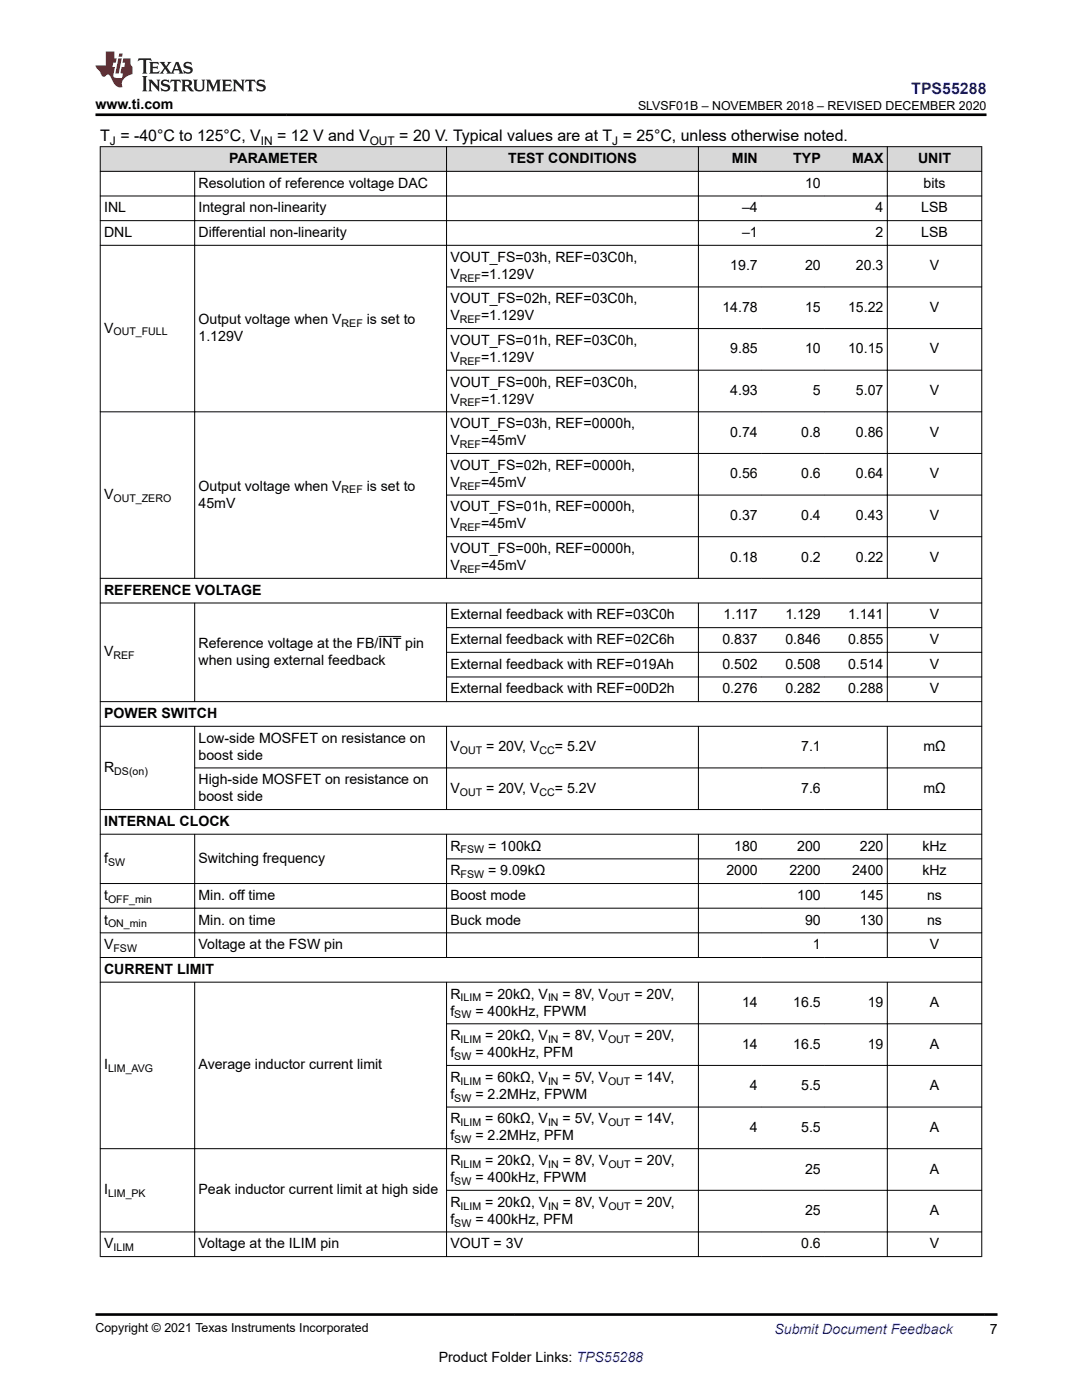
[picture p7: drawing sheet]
<svg xmlns="http://www.w3.org/2000/svg" width="216mm" height="279mm" viewBox="0 0 216 279" stroke-linecap="round" stroke-linejoin="round" font-family="sans-serif">
<defs><g id="words">
<text font-size="3.2" fill="#00f" x="181.8" y="18.7">TPS55288</text>
<g font-size="3.2">
<text x="20" y="28.2">T = -40°C to 125°C, V</text>
<text x="55.3" y="28.2">= 12 V and V</text>
<text x="79.7" y="28.2">= 20 V. Typical values are at T = 25°C, unless otherwise noted.</text>
</g>
<g font-size="2.8">
<text x="19" y="21.8">www.ti.com</text>
<text x="45.7" y="32.5">PARAMETER</text>
<text x="101.4" y="32.5">TEST CONDITIONS</text>
<text x="146" y="32.5">MIN</text>
<text x="158.3" y="32.5">TYP</text>
<text x="170" y="32.5">MAX</text>
<text x="183.2" y="32.5">UNIT</text>
<text x="39.6" y="37.5">Resolution of reference voltage DAC</text>
<text x="160.6" y="37.5">10</text>
<text x="184.3" y="37.5">bits</text>
<text x="20.8" y="42.4">INL</text>
<text x="20.8" y="47.3">DNL</text>
<text x="39.6" y="42.4">Integral non-linearity</text>
<text x="39.6" y="47.3">Differential non-linearity</text>
<text x="148.1" y="42.4">–4</text>
<text x="148.1" y="47.3">–1</text>
<text x="174.7" y="42.4">4</text>
<text x="174.7" y="47.3">2</text>
<text x="183.8" y="42.4">LSB</text>
<text x="183.8" y="47.3">LSB</text>
<text x="89.9" y="52.2">VOUT_FS=03h, REF=03C0h,</text>
<text x="145.7" y="53.9">19.7</text>
<text x="160.6" y="53.9">20</text>
<text x="170.8" y="53.9">20.3</text>
<text x="185.5" y="53.9">V</text>
<text x="89.9" y="55.6">V</text>
<text x="96" y="55.6">=1.129V</text>
<text x="39.6" y="64.7">Output voltage when V</text>
<text x="73.2" y="64.7">is set to</text>
<text x="89.9" y="60.5">VOUT_FS=02h, REF=03C0h,</text>
<text x="89.9" y="63.9">V</text>
<text x="96" y="63.9">=1.129V</text>
<text x="144.2" y="62.2">14.78</text>
<text x="160.6" y="62.2">15</text>
<text x="169.2" y="62.2">15.22</text>
<text x="185.5" y="62.2">V</text>
<text x="20.8" y="66.4">V</text>
<text x="39.6" y="68.1">1.129V</text>
<text x="89.9" y="68.8">VOUT_FS=01h, REF=03C0h,</text>
<text x="145.7" y="70.5">9.85</text>
<text x="160.6" y="70.5">10</text>
<text x="169.2" y="70.5">10.15</text>
<text x="185.5" y="70.5">V</text>
<text x="89.9" y="72.2">V</text>
<text x="89.9" y="77.2">VOUT_FS=00h, REF=03C0h,</text>
<text x="96" y="72.2">=1.129V</text>
<text x="89.9" y="80.5">V</text>
<text x="96" y="80.5">=1.129V</text>
<text x="145.7" y="78.8">4.93</text>
<text x="162.2" y="78.8">5</text>
<text x="170.8" y="78.8">5.07</text>
<text x="185.5" y="78.8">V</text>
<text x="89.9" y="85.5">VOUT_FS=03h, REF=0000h,</text>
<text x="89.9" y="88.8">V</text>
<text x="96" y="88.8">=45mV</text>
<text x="145.7" y="87.2">0.74</text>
<text x="159.9" y="87.2">0.8</text>
<text x="170.8" y="87.2">0.86</text>
<text x="185.5" y="87.2">V</text>
<text x="89.9" y="93.8">VOUT_FS=02h, REF=0000h,</text>
<text x="145.7" y="95.5">0.56</text>
<text x="159.9" y="95.5">0.6</text>
<text x="170.8" y="95.5">0.64</text>
<text x="185.5" y="95.5">V</text>
<text x="20.8" y="99.6">V</text>
<text x="39.6" y="97.9">Output voltage when V</text>
<text x="39.6" y="101.3">45mV</text>
<text x="73.2" y="97.9">is set to</text>
<text x="89.9" y="97.2">V</text>
<text x="96" y="97.2">=45mV</text>
<text x="89.9" y="102.1">VOUT_FS=01h, REF=0000h,</text>
<text x="89.9" y="105.5">V</text>
<text x="96" y="105.5">=45mV</text>
<text x="145.7" y="103.8">0.37</text>
<text x="159.9" y="103.8">0.4</text>
<text x="170.8" y="103.8">0.43</text>
<text x="185.5" y="103.8">V</text>
<text x="89.9" y="110.4">VOUT_FS=00h, REF=0000h,</text>
<text x="89.9" y="113.8">V</text>
<text x="96" y="113.8">=45mV</text>
<text x="145.7" y="112.1">0.18</text>
<text x="159.9" y="112.1">0.2</text>
<text x="170.8" y="112.1">0.22</text>
<text x="185.5" y="112.1">V</text>
<text x="20.8" y="118.7">REFERENCE VOLTAGE</text>
<text x="89.9" y="123.6">External feedback with REF=03C0h</text>
<text x="144.4" y="123.6">1.117</text>
<text x="156.7" y="123.6">1.129</text>
<text x="169.2" y="123.6">1.141</text>
<text x="185.5" y="123.6">V</text>
<text x="20.8" y="131">V</text>
<text x="39.6" y="129.3">Reference voltage at the FB/INT pin</text>
<text x="89.9" y="128.5">External feedback with REF=02C6h</text>
<text x="144.2" y="128.5">0.837</text>
<text x="156.7" y="128.5">0.846</text>
<text x="169.2" y="128.5">0.855</text>
<text x="185.5" y="128.5">V</text>
<text x="39.6" y="132.7">when using external feedback</text>
<text x="89.9" y="133.5">External feedback with REF=019Ah</text>
<text x="144.2" y="133.5">0.502</text>
<text x="156.7" y="133.5">0.508</text>
<text x="169.2" y="133.5">0.514</text>
<text x="185.5" y="133.5">V</text>
<text x="20.8" y="143.3">POWER SWITCH</text>
<text x="89.9" y="138.4">External feedback with REF=00D2h</text>
<text x="144.2" y="138.4">0.276</text>
<text x="156.7" y="138.4">0.282</text>
<text x="169.2" y="138.4">0.288</text>
<text x="185.5" y="138.4">V</text>
<text x="39.6" y="148.2">Low-side MOSFET on resistance on</text>
<text x="89.9" y="149.9">V</text>
<text x="97" y="149.9">= 20V, V</text>
<text x="110.7" y="149.9">= 5.2V</text>
<text x="159.9" y="149.9">7.1</text>
<text x="184.2" y="149.9">mΩ</text>
<text x="20.8" y="154.1">R</text>
<text x="39.6" y="151.6">boost side</text>
<text x="39.6" y="156.5">High-side MOSFET on resistance on</text>
<text x="39.6" y="159.9">boost side</text>
<text x="89.9" y="158.2">V</text>
<text x="97" y="158.2">= 20V, V</text>
<text x="110.7" y="158.2">= 5.2V</text>
<text x="159.9" y="158.2">7.6</text>
<text x="184.2" y="158.2">mΩ</text>
<text x="20.8" y="164.8">INTERNAL CLOCK</text>
<text x="20.8" y="172.2">f</text>
<text x="39.6" y="172.2">Switching frequency</text>
<text x="89.9" y="169.8">R</text>
<text x="97.4" y="169.8">= 100kΩ</text>
<text x="146.5" y="169.8">180</text>
<text x="159.1" y="169.8">200</text>
<text x="171.6" y="169.8">220</text>
<text x="184" y="169.8">kHz</text>
<text x="20.8" y="179.6">t</text>
<text x="39.6" y="179.6">Min. off time</text>
<text x="89.9" y="174.7">R</text>
<text x="89.9" y="179.6">Boost mode</text>
<text x="97.4" y="174.7">= 9.09kΩ</text>
<text x="144.9" y="174.7">2000</text>
<text x="157.5" y="174.7">2200</text>
<text x="159.1" y="179.6">100</text>
<text x="170" y="174.7">2400</text>
<text x="171.6" y="179.6">145</text>
<text x="184" y="174.7">kHz</text>
<text x="185" y="179.6">ns</text>
<text x="20.8" y="184.5">t</text>
<text x="39.6" y="184.5">Min. on time</text>
<text x="89.9" y="184.5">Buck mode</text>
<text x="160.6" y="184.5">90</text>
<text x="171.6" y="184.5">130</text>
<text x="185" y="184.5">ns</text>
<text x="20.8" y="189.4">V</text>
<text x="39.6" y="189.4">Voltage at the FSW pin</text>
<text x="162.2" y="189.4">1</text>
<text x="185.5" y="189.4">V</text>
<text x="20.8" y="194.4">CURRENT LIMIT</text>
<text x="89.9" y="202.7">f</text>
<text x="89.9" y="199.3">R</text>
<text x="94.8" y="202.7">= 400kHz, FPWM</text>
<text x="96.8" y="199.3">= 20kΩ, V</text>
<text x="112.3" y="199.3">= 8V, V</text>
<text x="126.6" y="199.3">= 20V,</text>
<text x="148.1" y="201">14</text>
<text x="158.3" y="201">16.5</text>
<text x="173.1" y="201">19</text>
<text x="185.5" y="201">A</text>
<text x="89.9" y="207.6">R</text>
<text x="96.8" y="207.6">= 20kΩ, V</text>
<text x="112.3" y="207.6">= 8V, V</text>
<text x="126.6" y="207.6">= 20V,</text>
<text x="148.1" y="209.3">14</text>
<text x="158.3" y="209.3">16.5</text>
<text x="173.1" y="209.3">19</text>
<text x="185.5" y="209.3">A</text>
<text x="20.8" y="213.4">I</text>
<text x="39.6" y="213.4">Average inductor current limit</text>
<text x="89.9" y="211">f</text>
<text x="89.9" y="215.9">R</text>
<text x="94.8" y="211">= 400kHz, PFM</text>
<text x="96.8" y="215.9">= 60kΩ, V</text>
<text x="112.3" y="215.9">= 5V, V</text>
<text x="126.6" y="215.9">= 14V,</text>
<text x="89.9" y="219.3">f</text>
<text x="94.8" y="219.3">= 2.2MHz, FPWM</text>
<text x="149.7" y="217.6">4</text>
<text x="159.9" y="217.6">5.5</text>
<text x="185.5" y="217.6">A</text>
<text x="89.9" y="224.2">R</text>
<text x="89.9" y="227.6">f</text>
<text x="94.8" y="227.6">= 2.2MHz, PFM</text>
<text x="96.8" y="224.2">= 60kΩ, V</text>
<text x="112.3" y="224.2">= 5V, V</text>
<text x="126.6" y="224.2">= 14V,</text>
<text x="149.6" y="225.9">4</text>
<text x="159.9" y="225.9">5.5</text>
<text x="185.5" y="225.9">A</text>
<text x="89.9" y="232.5">R</text>
<text x="96.8" y="232.5">= 20kΩ, V</text>
<text x="112.3" y="232.5">= 8V, V</text>
<text x="126.6" y="232.5">= 20V,</text>
<text x="20.8" y="238.4">I</text>
<text x="39.6" y="238.4">Peak inductor current limit at high side</text>
<text x="89.9" y="235.9">f</text>
<text x="94.8" y="235.9">= 400kHz, FPWM</text>
<text x="160.6" y="234.2">25</text>
<text x="185.5" y="234.2">A</text>
<text x="89.9" y="240.8">R</text>
<text x="89.9" y="244.2">f</text>
<text x="94.8" y="244.2">= 400kHz, PFM</text>
<text x="96.8" y="240.8">= 20kΩ, V</text>
<text x="112.3" y="240.8">= 8V, V</text>
<text x="126.6" y="240.8">= 20V,</text>
<text x="160.6" y="242.5">25</text>
<text x="185.5" y="242.5">A</text>
<text x="20.8" y="249.1">V</text>
<text x="39.6" y="249.1">Voltage at the ILIM pin</text>
<text x="89.9" y="249.1">VOUT = 3V</text>
<text x="159.9" y="249.1">0.6</text>
<text x="185.5" y="249.1">V</text>
<text x="197.5" y="266.1">7</text>
<text x="87.6" y="271.7">Product Folder Links: TPS55288</text>
</g>
<text font-size="2.8" fill="#00f" x="154.5" y="266.2">Submit Document Feedback</text>
<g font-size="2.5">
<text x="127.3" y="21.9">SLVSF01B – NOVEMBER 2018 – REVISED DECEMBER 2020</text>
<text x="19" y="265.9">Copyright © 2021 Texas Instruments Incorporated</text>
</g>
<g font-size="2.4">
<text x="21.9" y="28.9">J</text>
<text x="52.1" y="28.9">IN</text>
<text x="73.8" y="28.9">OUT</text>
<text x="122.2" y="28.9">J</text>
</g>
<g font-size="2.1">
<text x="91.8" y="56.2">REF</text>
<text x="68.2" y="65.3">REF</text>
<text x="91.8" y="64.5">REF</text>
<text x="22.6" y="67">OUT_FULL</text>
<text x="91.8" y="72.8">REF</text>
<text x="91.8" y="81.1">REF</text>
<text x="91.8" y="89.4">REF</text>
<text x="22.6" y="100.2">OUT_ZERO</text>
<text x="68.2" y="98.5">REF</text>
<text x="91.8" y="97.7">REF</text>
<text x="91.8" y="106">REF</text>
<text x="91.8" y="114.3">REF</text>
<text x="22.6" y="131.6">REF</text>
<text x="22.8" y="154.6">DS(on)</text>
<text x="91.8" y="150.5">OUT</text>
<text x="107.7" y="150.5">CC</text>
<text x="91.8" y="158.8">OUT</text>
<text x="107.7" y="158.8">CC</text>
<text x="21.6" y="172.8">SW</text>
<text x="91.9" y="170.3">FSW</text>
<text x="91.9" y="175.2">FSW</text>
<text x="21.6" y="180.2">OFF_min</text>
<text x="21.6" y="185.1">ON_min</text>
<text x="22.7" y="190">FSW</text>
<text x="90.7" y="203.2">SW</text>
<text x="91.9" y="199.9">ILIM</text>
<text x="109.4" y="199.9">IN</text>
<text x="121.3" y="199.9">OUT</text>
<text x="91.9" y="208.2">ILIM</text>
<text x="109.4" y="208.2">IN</text>
<text x="121.3" y="208.2">OUT</text>
<text x="21.6" y="214">LIM_AVG</text>
<text x="90.7" y="211.5">SW</text>
<text x="90.7" y="219.9">SW</text>
<text x="91.9" y="216.5">ILIM</text>
<text x="109.4" y="216.5">IN</text>
<text x="121.3" y="216.5">OUT</text>
<text x="91.9" y="224.8">ILIM</text>
<text x="109.4" y="224.8">IN</text>
<text x="121.3" y="224.8">OUT</text>
<text x="90.7" y="228.2">SW</text>
<text x="91.9" y="233.1">ILIM</text>
<text x="109.4" y="233.1">IN</text>
<text x="121.4" y="233.1">OUT</text>
<text x="21.6" y="238.9">LIM_PK</text>
<text x="90.7" y="236.5">SW</text>
<text x="90.7" y="244.8">SW</text>
<text x="91.9" y="241.4">ILIM</text>
<text x="109.4" y="241.4">IN</text>
<text x="121.4" y="241.4">OUT</text>
<text x="22.6" y="249.7">ILIM</text>
</g>
</g></defs>
<g fill="#d8d8d8">
<path d="M20 29.3h175.9v4.9h-175.9z" fill-rule="evenodd"/>
<path d="M20.1 29.3h68.9v4.8h-68.9z" fill-rule="evenodd"/>
<path d="M89.2 29.3h50.1v4.8h-50.1z" fill-rule="evenodd"/>
<path d="M139.4 29.3h12.5v4.8h-12.5z" fill-rule="evenodd"/>
<path d="M151.9 29.3h12.6v4.8h-12.6z" fill-rule="evenodd"/>
<path d="M164.5 29.3h12.5v4.8h-12.5z" fill-rule="evenodd"/>
<path d="M177.1 29.3h18.7v4.8h-18.7z" fill-rule="evenodd"/>
</g>
<g fill="none" stroke="#000" stroke-width=".2">
<path d="M19.9 29.3h176.1M19.9 34.2h176.1M19.9 39.1h176.1M20 29.2v221.6M38.8 34.1v81.4M89.1 29.2v86.3M139.4 29.2v86.3M177.1 29.2v86.3M195.9 29.2v221.6M19.9 44h176.1M19.9 49h176.1M89 57.3h107"/>
<path d="M89 65.6h107M89 73.9h107M89 90.5h107M89 98.8h107M196 82.2h-176.1M19.9 115.4h176.1M89 107.1h107M19.9 120.3h176.1M38.8 120.3v19.8M75.5 127h4.6M89 125.3h107M89 130.2h107"/>
<path d="M89 135.1h107M89.1 120.3v19.8M139.4 120.3v19.8M177.1 120.3v19.8M19.9 144.9h176.1M38.8 153.3h157.2M38.8 144.9v16.7M89.1 144.9v16.7M139.4 144.9v16.7M177.1 144.9v16.7M196 140h-176.1M19.9 166.5h176.1"/>
<path d="M19.9 176.3h176.1M38.8 166.4v24.8M89 171.4h107M89.1 166.4v24.8M139.4 166.4v24.8M177.1 166.4v24.8M196 161.6h-176.1M19.9 181.2h176.1M19.9 186.2h176.1M19.9 191.1h176.1M19.9 196h176.1M38.8 196v54.8"/>
<path d="M89.1 196v54.8M139.4 196v54.8M177.1 196v54.8M89 204.3h107M89 212.6h107M89 220.9h107M89 237.6h107M196 229.2h-176.1M19.9 250.8h176.1M196 245.9h-176.1"/>
</g>
<path d="M27.7 11.6l-.2 .6 .5-.2h.6v.1v2.2l-.2 .4h1l-.2-.4v-2.2v-.1h.5l.5 .2-.1-.6zM29.8 12.4l.2 .3v1.6l-.2 .4h1.9l.1-.6a1.08 1.08 0 0 1-1.3 .2v-.7h.6l.4 .2v-.7l-.4 .2h-.6v-.5l.2-.2a1 1 0 0 1 1 .3l-.1-.5zM31.8 12.4l1 1.1-1 1.2h.9l-.2-.2 .4-.8 .5 .8-.2 .2h1.6l-.2-.2 .1-.5h1l.1 .5-.1 .2h.9l-.2-.4-.8-1.9h-.5l-1 2.1-.8-1.1 .9-1h-.8l.2 .2-.5 .6-.3-.6 .1-.2zM35.2 12.8l.4 1h-.8zM36.8 12.5a.65 .65 0 0 0-.2 .7 .65 .65 0 0 0 .6 .5l.7 .1 .1 .3a.79 .79 0 0 1-.7 .4 .79 .79 0 0 1-.7-.5l.1 .7 .2-.1a.93 .93 0 0 0 1.1 0 .93 .93 0 0 0 .4-.9 1.46 1.46 0 0 0-1.2-.6l-.1-.3a1.09 1.09 0 0 1 1.2 .2l-.2-.6-.1 .1-.6-.2zM28.4 15.2l.2 .4v2.2l-.2 .4h1l-.2-.4v-2.2l.2-.4zM29.6 15.9l.2 .4v1.5l-.2 .4h.8l-.3-.4v-1.3l1.7 1.8v-2l.2-.4h-.8l.2 .2 .1 1.1-1.2-1.3zM32.3 16a.65 .65 0 0 0-.2 .8 .65 .65 0 0 0 .7 .4l.6 .2 .1 .2a.79 .79 0 0 1-.7 .4 .79 .79 0 0 1-.7-.5l.1 .7 .2-.1a.93 .93 0 0 0 1.1 .1 .93 .93 0 0 0 .4-1 1.46 1.46 0 0 0-1.2-.5l-.1-.4a1.09 1.09 0 0 1 1.2 .2l-.2-.6-.1 .1-.6-.1zM34.1 15.9l-.1 .6a.63 .63 0 0 1 .7-.3l.1 1.6-.3 .4h1l-.2-.4v-1.6a.66 .66 0 0 1 .8 .3l-.1-.6zM36.2 15.9l.2 .4v1.5l-.2 .4h.9l-.2-.2v-.7h.5l.1 .2a.79 .79 0 0 0 1.2 .6l-1-.9a.61 .61 0 0 0 .6-.6 .61 .61 0 0 0-.5-.7zM36.9 16.2h.2a.47 .47 0 0 1 .5 .1 .47 .47 0 0 1 .1 .5l-.2 .1-.6 .1zM38.5 15.9l.2 .2a2.27 2.27 0 0 0 .4 2 1.04 1.04 0 0 0 1.7-.7v-1.3l.2-.2h-.8l.2 .4v1.1a.6 .6 0 0 1-.6 .6 .6 .6 0 0 1-.6-.6v-1.1l.3-.4zM41.1 15.9l.2 .4v1.5l-.2 .4h.7l-.2-.4v-1.4l.9 1.9 .8-1.9v1.4l-.2 .4h1l-.3-.4v-1.5l.3-.4h-.8l-.7 1.5-.7-1.5zM44.3 15.9l.2 .4v1.5l-.2 .4h1.9l.1-.6a1.09 1.09 0 0 1-1.3 .2v-.7h.6l.4 .2v-.6l-.4 .2h-.6v-.6l.2-.1a1.01 1.01 0 0 1 1 .3l-.1-.6zM46.4 15.9l.3 .4v1.5l-.3 .4h.8l-.2-.4v-1.3l1.6 1.8v-2l.2-.4h-.7l.2 .2v1.1l-1.2-1.3zM49 15.9l-.1 .6a.63 .63 0 0 1 .8-.3v1.6l-.3 .4h1l-.2-.4v-1.6a.66 .66 0 0 1 .8 .3l-.1-.6zM51.4 16a.65 .65 0 0 0-.2 .8 .65 .65 0 0 0 .6 .4l.6 .2 .2 .2a.79 .79 0 0 1-.8 .4 .79 .79 0 0 1-.6-.5l.1 .7 .2-.1a.93 .93 0 0 0 1 .1 .93 .93 0 0 0 .5-1 1.46 1.46 0 0 0-1.3-.5l-.1-.4a1.09 1.09 0 0 1 1.3 .2l-.2-.6-.2 .1-.5-.1z" fill="#231f20"/>
<path d="M21.1 10.3v2.7h-2.1l.1 .4 .9 1a.95 .95 0 0 0 .9 .9 .59 .59 0 0 1 .6-.4 .59 .59 0 0 1 .5 .3l.4 .8a1.59 1.59 0 0 0 2.1 1.4 1.61 1.61 0 0 1 1-2.3l1-.3-.1-1.5a1.59 1.59 0 0 1-.4-1.7h-1.4l-.2 .9h.5l-.1 .9h-.5l-.2 .9v.3l.4 .1-.2 .9h-.6a.73 .73 0 0 1-1.1-.7l.3-1.5h-.5l.2-.9h.5l.2-.9h-.5v-1.3zM23.6 11.6l-.6 3.1h.7l.6-3.1zM23.8 10.7l-.1 .6h.7l.1-.6z" fill="#ed1c24"/>
<path d="M19 22.9h177.8M19 262.3h180" fill="none" stroke="#000" stroke-width=".53"/>
<use href="#words"/>
</svg>
